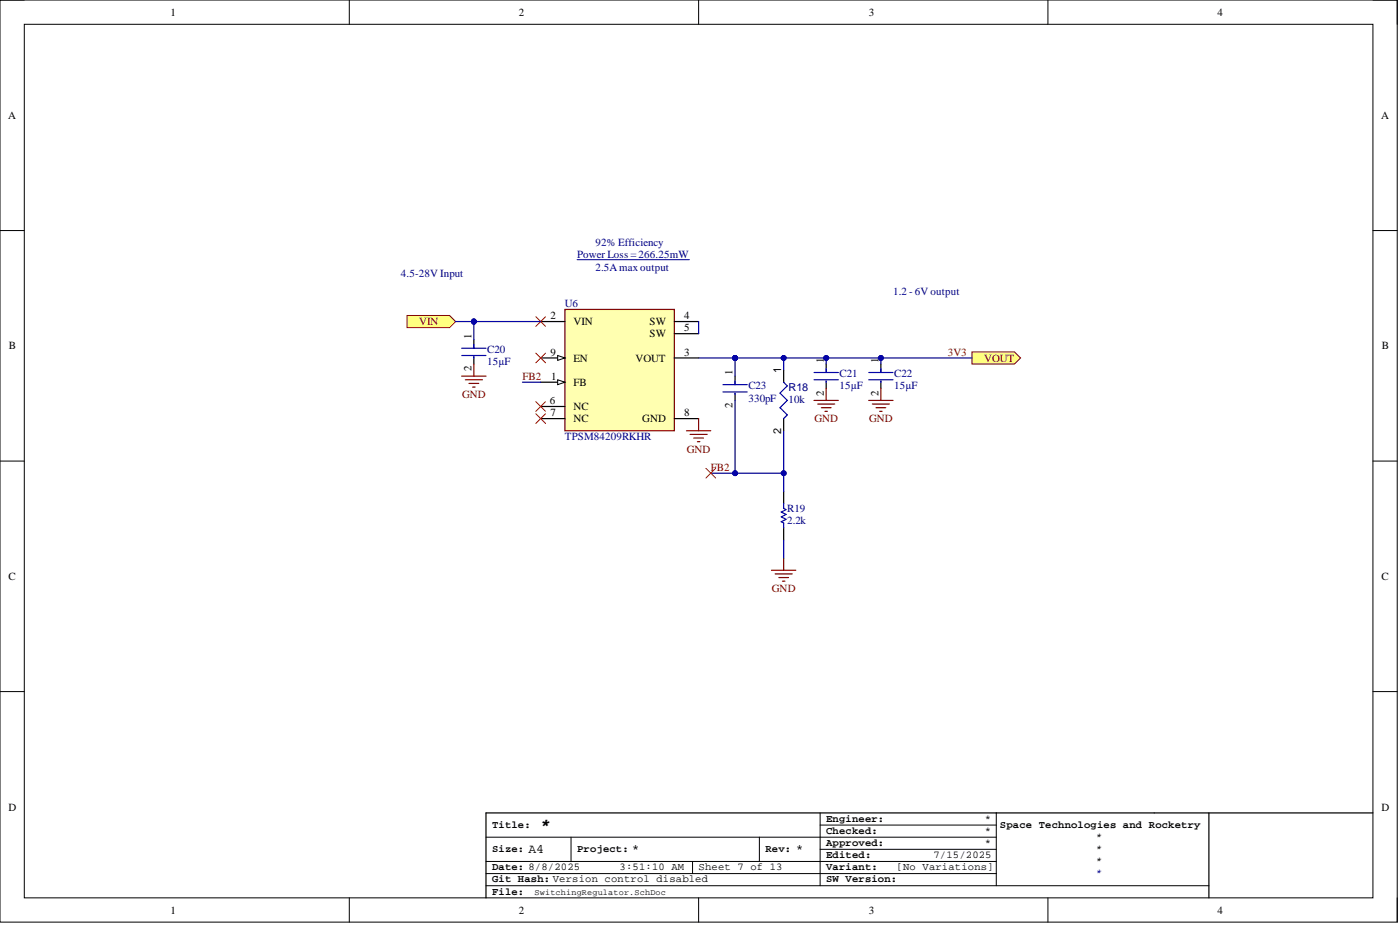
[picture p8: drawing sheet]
<svg xmlns="http://www.w3.org/2000/svg" width="292mm" height="193mm" viewBox="0 0 292 193" stroke-linecap="round" stroke-linejoin="round" font-family="sans-serif">
<defs><g id="words">
<text font-size="3.5" x="112.8" y="173">*</text>
<g font-size="2.7">
<text x="110.3" y="177.9">A4</text>
<text x="131.8" y="177.9">*</text>
<text x="166" y="177.9">*</text>
</g>
<g font-size="2.3">
<text x="35.6" y="3.3">1</text>
<text x="108.2" y="3.3">2</text>
<text x="181.3" y="3.3">3</text>
<text x="254" y="3.3">4</text>
<text x="1.7" y="24.8">A</text>
<text x="288.1" y="24.8">A</text>
<text x="98.4" y="70.6" transform="rotate(-90 98.4 70.6)">1</text>
<text x="114.8" y="66.6">2</text>
<text x="119.7" y="67.8">VIN</text>
<text x="135.5" y="67.8">SW</text>
<text x="135.5" y="70.4">SW</text>
<text x="142.7" y="66.6">4</text>
<text x="142.7" y="69.1">5</text>
<text x="1.9" y="72.9">B</text>
<text x="98.4" y="77.5" transform="rotate(-90 98.4 77.5)">2</text>
<text x="114.8" y="74.2">9</text>
<text x="119.7" y="75.4">EN</text>
<text x="132.6" y="75.4">VOUT</text>
<text x="142.7" y="74.2">3</text>
<text x="163" y="77.7" transform="rotate(-90 163 77.7)">1</text>
<text x="171.9" y="75.7" transform="rotate(-90 171.9 75.7)">1</text>
<text x="183.3" y="75.7" transform="rotate(-90 183.3 75.7)">1</text>
<text x="288.3" y="72.9">B</text>
<text x="115" y="79.2">1</text>
<text x="119.7" y="80.5">FB</text>
<text x="152.9" y="78.2" transform="rotate(-90 152.9 78.2)">1</text>
<text x="171.9" y="82.5" transform="rotate(-90 171.9 82.5)">2</text>
<text x="183.3" y="82.5" transform="rotate(-90 183.3 82.5)">2</text>
<text x="114.7" y="84.3">6</text>
<text x="114.8" y="86.8">7</text>
<text x="119.7" y="85.6">NC</text>
<text x="119.7" y="88.1">NC</text>
<text x="134" y="88.1">GND</text>
<text x="142.7" y="86.8">8</text>
<text x="152.9" y="85.1" transform="rotate(-90 152.9 85.1)">2</text>
<text x="163" y="90.5" transform="rotate(-90 163 90.5)">2</text>
<text x="1.8" y="121">C</text>
<text x="288.2" y="121">C</text>
<text x="1.8" y="169.1">D</text>
<text x="288.2" y="169.1">D</text>
<text x="35.6" y="190.6">1</text>
<text x="108.2" y="190.6">2</text>
<text x="181.3" y="190.6">3</text>
<text x="254" y="190.6">4</text>
</g>
<g font-size="2.3" fill="#000080">
<text x="120.4" y="53.9">Power Loss = 266.25mW</text>
<text x="124.2" y="51.4">92% Efficiency</text>
<text x="83.7" y="57.7">4.5-28V Input</text>
<text x="124.2" y="56.5">2.5Amax output</text>
<text x="117.9" y="64">U6</text>
<text x="186.3" y="61.5">1.2 - 6V output</text>
<text x="101.7" y="76.2">15µF</text>
<text x="101.7" y="73.7">C20</text>
<text x="156.2" y="83.8">330pF</text>
<text x="156.2" y="81.3">C23</text>
<text x="164.5" y="81.5">R18</text>
<text x="175.2" y="81.3">15µF</text>
<text x="175.2" y="78.7">C21</text>
<text x="186.6" y="81.3">15µF</text>
<text x="186.6" y="78.7">C22</text>
<text x="164.5" y="84">10k</text>
<text x="117.9" y="91.9">TPSM84209RKHR</text>
<text x="164.3" y="106.8">R19</text>
<text x="164.3" y="109.3">2.2k</text>
</g>
<g font-size="2.3" fill="#800000">
<text x="87.5" y="67.8">VIN</text>
<text x="197.7" y="74.2">3V3</text>
<text x="205.3" y="75.4">VOUT</text>
<text x="96.4" y="83">GND</text>
<text x="109" y="79.2">FB2</text>
<text x="169.9" y="88.1">GND</text>
<text x="181.3" y="88.1">GND</text>
<text x="143.3" y="94.4">GND</text>
<text x="148.3" y="98.2">FB2</text>
<text x="161.1" y="123.5">GND</text>
</g>
<g font-size="2.2">
<text x="102.7" y="172.7">Title:</text>
<text x="172.4" y="171.4">Engineer:</text>
<text x="172.4" y="174">Checked:</text>
<text x="205.5" y="174">*</text>
<text x="205.5" y="171.4">*</text>
<text x="208.6" y="172.7">Space Technologies and Rocketry</text>
<text x="102.7" y="177.8">Size:</text>
<text x="120.4" y="177.8">Project:</text>
<text x="159.7" y="177.8">Rev:</text>
<text x="172.4" y="179">Edited:</text>
<text x="172.4" y="176.5">Approved:</text>
<text x="194.8" y="179">7/15/2025</text>
<text x="205.5" y="176.5">*</text>
<text x="228.7" y="175.2">*</text>
<text x="228.7" y="177.8">*</text>
<text x="102.7" y="181.6">Date: 8/8/2025</text>
<text x="102.7" y="184.1">Git Hash: Version control disabled</text>
<text x="129.3" y="181.6">3:51:10 AM</text>
<text x="145.8" y="181.6">Sheet 7 of 13</text>
<text x="172.4" y="184.1">SW Version:</text>
<text x="172.4" y="181.6">Variant:</text>
<text x="187.1" y="181.6">[No Variations]</text>
<text x="228.7" y="180.3">*</text>
<text x="102.7" y="186.6">File:</text>
</g>
<text font-size="2.2" fill="#000080" x="228.7" y="182.8">*</text>
<text font-size="1.8" x="111.5" y="186.8">SwitchingRegulator.SchDoc</text>
</g></defs>
<g fill="none" stroke="#000" stroke-width=".21">
<path d="M0 0h291.5v192.4h-291.5zM0 0h5.1M5.1 5.1h281.4v182.2h-281.4zM72.9 0v5.1M145.8 0v5.1M218.6 0v5.1M286.5 0h5v5.1M0 48.1h5.1M286.5 48.1h5M0 96.2h5.1M286.5 96.2h5M0 144.3h5.1"/>
<path d="M286.5 144.3h5M101.4 174.7h106.5M101.4 179.7h106.5M119.1 174.7v5M144.5 179.7v2.5M158.4 174.7v5M171.1 172.1h36.8M171.1 177.2h36.8M171.1 169.6v15.2M207.9 169.6v15.2M72.9 187.3v5.1M101.4 182.2h106.5"/>
<path d="M101.4 184.8h150.8M145.8 187.3v5.1M218.6 187.3v5.1M291.5 187.3v5.1"/>
</g>
<path d="M252.2 169.6v17.7M286.5 169.6h-185.1v17.7" fill="none" stroke="#000" stroke-width=".25"/>
<path d="M120.4 54.2h23.4" fill="none" stroke="#000080" stroke-width=".21"/>
<path d="M117.9 64.5h22.8v25.4h-22.8z" fill-rule="evenodd" fill="#ffffb0"/>
<path d="M117.9 64.5h22.8v25.4h-22.8z" fill="none" stroke="#800000" stroke-width=".25"/>
<path d="M112.8 67.1h5.1M112.8 74.7h5.1M140.7 67.1h5.1M140.7 69.6h5.1" fill="none" stroke="#000" stroke-width=".25"/>
<path d="M116.4 74.2l1.5 .5-1.5 .5z" fill="#f8fcff"/>
<path d="M116.4 74.2l1.5 .5-1.5 .5z" fill="none" stroke="#000" stroke-width=".21"/>
<path d="M112.8 79.7h5.1" fill="none" stroke="#000" stroke-width=".25"/>
<path d="M116.4 79.2l1.5 .5-1.5 .5z" fill="#f8fcff"/>
<path d="M116.4 79.2l1.5 .5-1.5 .5z" fill="none" stroke="#000" stroke-width=".21"/>
<path d="M98.9 70.9v1.7M98.9 74.4v1.5M140.7 74.7h5.1M112.8 84.8h5.1M112.8 87.3h5.1M140.7 87.3h5.1" fill="none" stroke="#000" stroke-width=".25"/>
<path d="M111.8 73.7l2 2M113.8 73.7l-2 2M111.8 86.3l2 2M111.8 83.8l2 2M113.8 86.3l-2 2M113.8 83.8l-2 2" fill="none" stroke="#f00" stroke-width=".21"/>
<path d="M143.2 89.9h5.1M144 90.6h3.5M144.7 91.4h2.1M145.5 92.1h.5M145.8 87.3v2.6" fill="none" stroke="#800000" stroke-width=".25"/>
<path d="M96.3 72.6h5.1M96.3 74.2h5.1M98.9 71.9v.7M98.9 74.4v.3" fill="none" stroke="#00f" stroke-width=".25"/>
<path d="M84.9 65.8h8.9l1.3 1.3-1.3 1.2h-8.9z" fill-rule="evenodd" fill="#ffff80"/>
<path d="M84.9 65.8h8.9l1.3 1.3-1.3 1.2h-8.9z" fill="none" stroke="#800000" stroke-width=".21"/>
<g fill="none" stroke="#800000" stroke-width=".25">
<path d="M96.3 78.5h5.1M97.1 79.2h3.5M97.8 80h2.1M98.9 75.9v2.6M98.6 80.7h.5M169.8 83.5h5.1M170.6 84.3h3.6M171.4 85.1h2M172.1 85.8h.5M172.4 81v2.5M181.3 83.5h5M182 84.3h3.6"/>
<path d="M182.8 85.1h2M183.5 85.8h.5M183.8 81v2.5"/>
</g>
<path d="M172.4 75.9v1.8M172.4 79.5v1.5M183.8 75.9v1.8M183.8 79.5v1.5" fill="none" stroke="#000" stroke-width=".25"/>
<path d="M169.8 77.7h5.1M169.8 79.2h5.1M172.4 77v.7M172.4 79.5v.2M181.3 77.7h5M181.3 79.2h5M183.8 77v.7M183.8 79.5v.2" fill="none" stroke="#00f" stroke-width=".25"/>
<path d="M202.8 73.4h8.9l1.2 1.3-1.2 1.2h-8.9z" fill-rule="evenodd" fill="#ffff80"/>
<path d="M202.8 73.4h8.9l1.2 1.3-1.2 1.2h-8.9z" fill="none" stroke="#800000" stroke-width=".21"/>
<path d="M153.4 78.5v1.7M163.5 77.2v2.5M153.4 82v1.5M163.5 87.3v2.6M163.5 102.5v2.5M163.5 110.1v2.5" fill="none" stroke="#000" stroke-width=".25"/>
<path d="M153.4 79.5v.7M163.5 79.7l.8 .8-1.6 1.5 1.6 1.5-1.6 1.6 1.6 1.5-.8 .7M150.8 80.2h5.1M150.8 81.8h5.1M153.4 82v.3M163.5 105v1.1l.5 .2-1 .5 1 .5-1 .5 1 .5-1 .5 .5 .3v1" fill="none" stroke="#00f" stroke-width=".25"/>
<path d="M161 119h5M161.7 119.7h3.6M163.5 116.4v2.6M162.5 120.5h2M163.3 121.2h.5" fill="none" stroke="#800000" stroke-width=".25"/>
<path d="M111.8 66.1l2 2M113.8 66.1l-2 2" fill="none" stroke="#f00" stroke-width=".21"/>
<path d="M112.8 67.1h-13.9v3.8" fill="none" stroke="#000080" stroke-width=".25"/>
<circle cx="98.9" cy="67.1" r=".51" fill="#000080"/>
<circle cx="98.9" cy="67.1" r=".51" fill="none" stroke="#000080" stroke-width=".21"/>
<circle cx="98.9" cy="67.1" r=".51" fill="#000080"/>
<circle cx="98.9" cy="67.1" r=".51" fill="none" stroke="#000080" stroke-width=".21"/>
<circle cx="98.9" cy="67.1" r=".51" fill="#000080"/>
<circle cx="98.9" cy="67.1" r=".51" fill="none" stroke="#000080" stroke-width=".21"/>
<path d="M95.1 67.1h3.8" fill="none" stroke="#000080" stroke-width=".25"/>
<circle cx="98.9" cy="67.1" r=".51" fill="#000080"/>
<circle cx="98.9" cy="67.1" r=".51" fill="none" stroke="#000080" stroke-width=".21"/>
<path d="M109 79.7h3.8M145.8 74.7h57M145.8 67.1v2.5" fill="none" stroke="#000080" stroke-width=".25"/>
<circle cx="153.4" cy="74.7" r=".51" fill="#000080"/>
<circle cx="153.4" cy="74.7" r=".51" fill="none" stroke="#000080" stroke-width=".21"/>
<circle cx="153.4" cy="74.7" r=".51" fill="#000080"/>
<circle cx="153.4" cy="74.7" r=".51" fill="none" stroke="#000080" stroke-width=".21"/>
<circle cx="153.4" cy="74.7" r=".51" fill="#000080"/>
<circle cx="153.4" cy="74.7" r=".51" fill="none" stroke="#000080" stroke-width=".21"/>
<circle cx="163.5" cy="74.7" r=".51" fill="#000080"/>
<circle cx="163.5" cy="74.7" r=".51" fill="none" stroke="#000080" stroke-width=".21"/>
<circle cx="172.4" cy="74.7" r=".51" fill="#000080"/>
<circle cx="172.4" cy="74.7" r=".51" fill="none" stroke="#000080" stroke-width=".21"/>
<circle cx="183.8" cy="74.7" r=".51" fill="#000080"/>
<circle cx="183.8" cy="74.7" r=".51" fill="none" stroke="#000080" stroke-width=".21"/>
<path d="M172.4 74.7v1.2" fill="none" stroke="#000080" stroke-width=".25"/>
<circle cx="172.4" cy="74.7" r=".51" fill="#000080"/>
<circle cx="172.4" cy="74.7" r=".51" fill="none" stroke="#000080" stroke-width=".21"/>
<path d="M183.8 74.7v1.2" fill="none" stroke="#000080" stroke-width=".25"/>
<circle cx="183.8" cy="74.7" r=".51" fill="#000080"/>
<circle cx="183.8" cy="74.7" r=".51" fill="none" stroke="#000080" stroke-width=".21"/>
<path d="M163.5 74.7v2.5" fill="none" stroke="#000080" stroke-width=".25"/>
<circle cx="163.5" cy="74.7" r=".51" fill="#000080"/>
<circle cx="163.5" cy="74.7" r=".51" fill="none" stroke="#000080" stroke-width=".21"/>
<path d="M153.4 74.7v3.8" fill="none" stroke="#000080" stroke-width=".25"/>
<circle cx="153.4" cy="74.7" r=".51" fill="#000080"/>
<circle cx="153.4" cy="74.7" r=".51" fill="none" stroke="#000080" stroke-width=".21"/>
<path d="M163.5 89.9v8.8h-15.2" fill="none" stroke="#000080" stroke-width=".25"/>
<circle cx="153.4" cy="98.7" r=".51" fill="#000080"/>
<circle cx="153.4" cy="98.7" r=".51" fill="none" stroke="#000080" stroke-width=".21"/>
<circle cx="163.5" cy="98.7" r=".51" fill="#000080"/>
<circle cx="163.5" cy="98.7" r=".51" fill="none" stroke="#000080" stroke-width=".21"/>
<path d="M153.4 83.5v15.2" fill="none" stroke="#000080" stroke-width=".25"/>
<circle cx="153.4" cy="98.7" r=".51" fill="#000080"/>
<circle cx="153.4" cy="98.7" r=".51" fill="none" stroke="#000080" stroke-width=".21"/>
<path d="M163.5 98.7v3.8M163.5 112.6v3.8" fill="none" stroke="#000080" stroke-width=".25"/>
<circle cx="163.5" cy="98.7" r=".51" fill="#000080"/>
<circle cx="163.5" cy="98.7" r=".51" fill="none" stroke="#000080" stroke-width=".21"/>
<path d="M147.3 97.7l2 2M149.3 97.7l-2 2" fill="none" stroke="#f00" stroke-width=".21"/>
<use href="#words"/>
</svg>
